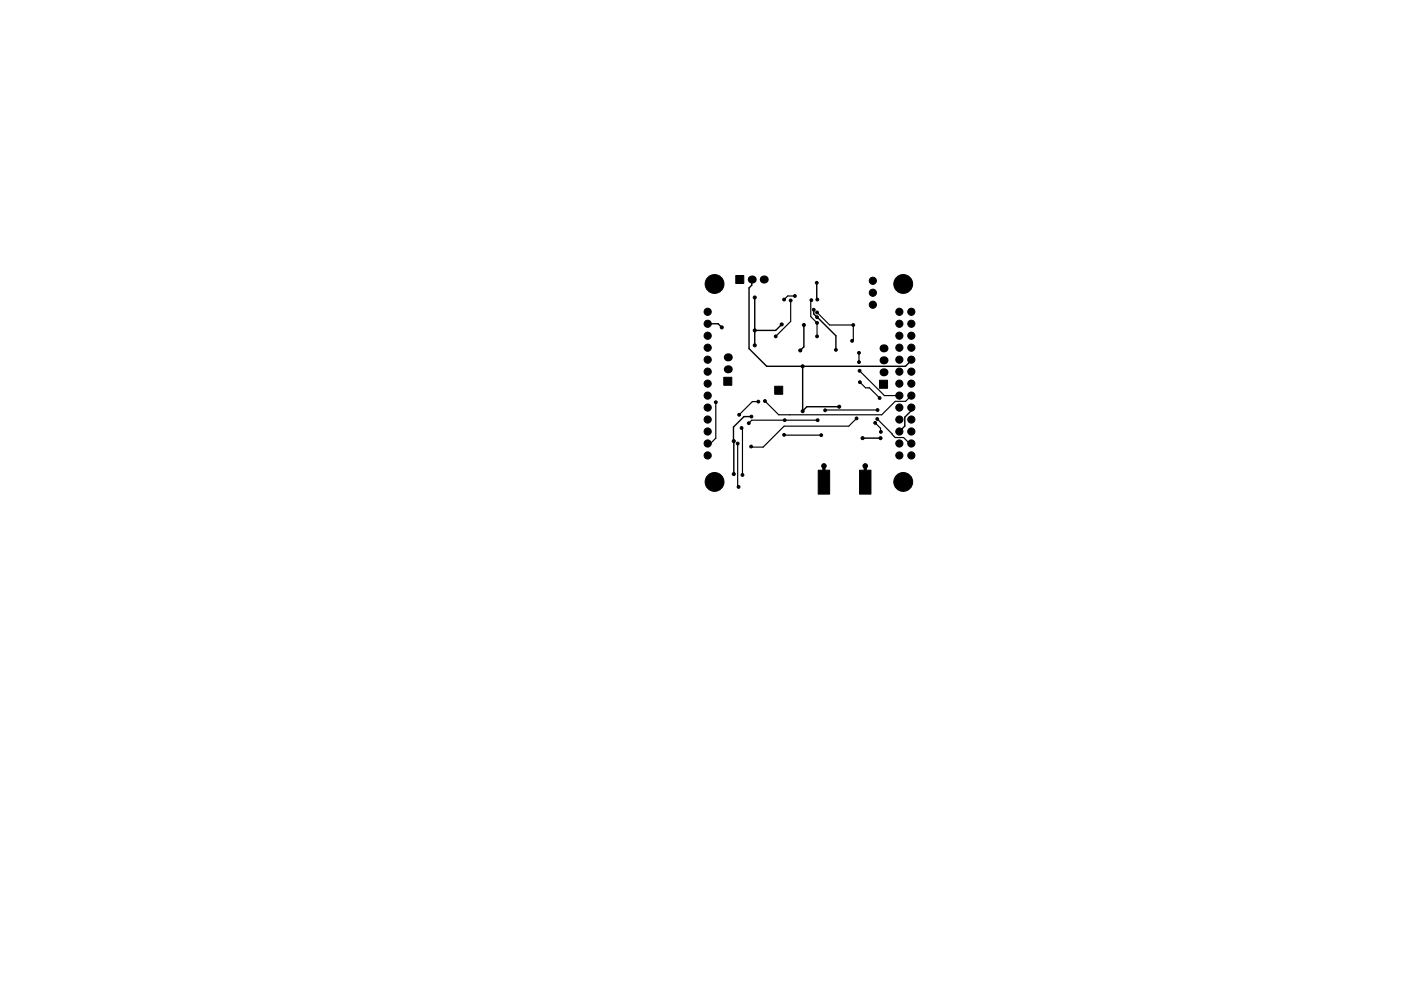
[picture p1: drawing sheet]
<svg xmlns="http://www.w3.org/2000/svg" width="297mm" height="210mm" viewBox="0 0 297 210" stroke-linecap="round" stroke-linejoin="round" font-family="sans-serif">
<g fill="#000" stroke="#000" stroke-width=".21">
<path d="M156 58.5h1.7v1.7h-1.7zM153.5 80h1.7v1.7h-1.7zM164.3 81.9h1.6v1.7h-1.6zM174.5 98.9h.4v.9h-.4zM183.2 98.9h.5v.9h-.5zM186.5 80.7h1.7v1.7h-1.7zM173.5 99.8h2.4v5h-2.4zM182.2 99.8h2.5v5h-2.5z"/>
<circle cx="185.1" cy="59.6" r=".76"/>
<circle cx="150" cy="68.7" r=".76"/>
<circle cx="150" cy="66.2" r=".76"/>
<circle cx="150" cy="71.2" r=".76"/>
<circle cx="150" cy="78.9" r=".76"/>
<circle cx="150" cy="73.8" r=".76"/>
<circle cx="150" cy="76.3" r=".76"/>
<circle cx="151.5" cy="60.3" r="2"/>
<circle cx="153" cy="69.5" r=".33"/>
<circle cx="160" cy="70.1" r=".33"/>
<circle cx="160" cy="73.3" r=".33"/>
<circle cx="160" cy="63.1" r=".33"/>
<circle cx="164.5" cy="71.4" r=".3"/>
<circle cx="165.7" cy="68.8" r=".33"/>
<circle cx="166.2" cy="63.6" r=".3"/>
<circle cx="167.6" cy="63.7" r=".3"/>
<circle cx="168.5" cy="62.8" r=".3"/>
<circle cx="169.7" cy="74.4" r=".33"/>
<circle cx="170.2" cy="77.7" r=".33"/>
<circle cx="170.4" cy="69" r=".33"/>
<circle cx="172" cy="63.7" r=".3"/>
<circle cx="172.5" cy="65.7" r=".3"/>
<circle cx="173.2" cy="60" r=".3"/>
<circle cx="173.2" cy="66.3" r=".3"/>
<circle cx="173.2" cy="67.3" r=".3"/>
<circle cx="173.2" cy="68.5" r=".3"/>
<circle cx="173.2" cy="71.4" r=".3"/>
<circle cx="173.3" cy="63.6" r=".3"/>
<circle cx="177.2" cy="74.2" r=".3"/>
<circle cx="180.7" cy="72.3" r=".3"/>
<circle cx="180.9" cy="69" r=".3"/>
<circle cx="182.1" cy="76.8" r=".3"/>
<circle cx="182.1" cy="74.9" r=".3"/>
<circle cx="182.2" cy="78.7" r=".3"/>
<circle cx="185.1" cy="62.1" r=".76"/>
<circle cx="185.1" cy="64.7" r=".76"/>
<circle cx="190.7" cy="68.7" r=".76"/>
<circle cx="190.7" cy="78.9" r=".76"/>
<circle cx="190.7" cy="66.2" r=".76"/>
<circle cx="190.7" cy="76.3" r=".76"/>
<circle cx="190.7" cy="73.8" r=".76"/>
<circle cx="190.7" cy="71.2" r=".76"/>
<circle cx="191.5" cy="60.3" r="2"/>
<circle cx="193.2" cy="78.9" r=".76"/>
<circle cx="193.2" cy="73.8" r=".76"/>
<circle cx="193.2" cy="76.3" r=".76"/>
<circle cx="193.2" cy="68.7" r=".76"/>
<circle cx="193.2" cy="66.2" r=".76"/>
<circle cx="193.2" cy="71.2" r=".76"/>
<circle cx="150" cy="89" r=".76"/>
<circle cx="150" cy="83.9" r=".76"/>
<circle cx="150" cy="94.1" r=".76"/>
<circle cx="150" cy="81.4" r=".76"/>
<circle cx="150" cy="91.6" r=".76"/>
<circle cx="150" cy="86.5" r=".76"/>
<circle cx="150" cy="96.6" r=".76"/>
<circle cx="151.8" cy="85.3" r=".3"/>
<circle cx="155.6" cy="93.6" r=".33"/>
<circle cx="156.4" cy="94.1" r=".3"/>
<circle cx="156.7" cy="88" r=".3"/>
<circle cx="157.2" cy="90.8" r=".3"/>
<circle cx="158.8" cy="89.8" r=".3"/>
<circle cx="159.2" cy="94.7" r=".3"/>
<circle cx="159.3" cy="88.4" r=".3"/>
<circle cx="160.8" cy="85.2" r=".3"/>
<circle cx="162.2" cy="85.1" r=".3"/>
<circle cx="166.2" cy="92.3" r=".3"/>
<circle cx="166.4" cy="89.1" r=".3"/>
<circle cx="170.2" cy="87.2" r=".33"/>
<circle cx="173.4" cy="89.1" r=".3"/>
<circle cx="174.1" cy="92.3" r=".3"/>
<circle cx="174.7" cy="98.9" r=".49"/>
<circle cx="174.9" cy="87.1" r=".3"/>
<circle cx="177.9" cy="86.3" r=".33"/>
<circle cx="181.6" cy="88.8" r=".3"/>
<circle cx="182.3" cy="81.1" r=".3"/>
<circle cx="182.9" cy="93" r=".33"/>
<circle cx="183.5" cy="98.9" r=".48"/>
<circle cx="185.5" cy="89.7" r=".3"/>
<circle cx="186" cy="88.9" r=".3"/>
<circle cx="186.1" cy="87" r=".3"/>
<circle cx="186.5" cy="84.4" r=".3"/>
<circle cx="186.7" cy="93" r=".33"/>
<circle cx="186.8" cy="91.6" r=".3"/>
<circle cx="190.7" cy="96.6" r=".76"/>
<circle cx="190.7" cy="86.5" r=".76"/>
<circle cx="190.7" cy="94.1" r=".76"/>
<circle cx="190.7" cy="89" r=".76"/>
<circle cx="190.7" cy="83.9" r=".76"/>
<circle cx="190.7" cy="91.6" r=".76"/>
<circle cx="190.7" cy="81.4" r=".76"/>
<circle cx="193.2" cy="86.5" r=".76"/>
<circle cx="193.2" cy="94.1" r=".76"/>
<circle cx="193.2" cy="89" r=".76"/>
<circle cx="193.2" cy="96.6" r=".76"/>
<circle cx="193.2" cy="83.9" r=".76"/>
<circle cx="193.2" cy="81.4" r=".76"/>
<circle cx="193.2" cy="91.6" r=".76"/>
<circle cx="151.5" cy="102.3" r="2"/>
<circle cx="155.6" cy="100.6" r=".33"/>
<circle cx="156.6" cy="103.3" r=".3"/>
<circle cx="157.4" cy="100.8" r=".3"/>
<circle cx="191.5" cy="102.3" r="2"/>
</g>
<g fill="#000">
<circle cx="159.4" cy="59.3" r=".85"/>
<circle cx="161.9" cy="59.3" r=".85"/>
<circle cx="154.3" cy="78.4" r=".85"/>
<circle cx="154.3" cy="75.8" r=".85"/>
<circle cx="187.3" cy="76.4" r=".85"/>
<circle cx="187.3" cy="73.9" r=".85"/>
<circle cx="187.3" cy="79" r=".85"/>
</g>
<g fill="none" stroke="#000" stroke-width=".25">
<path d="M167.6 63.7v4.5l-3.1 3.2M168.5 62.8h-1.5l-.8 .8M172 63.7l-.1 .1v3.4l1.3 1.3v2.9M173.2 66.3l2.7 2.7h5v3.1l-.2 .2M182.1 74.9v1.9M182.2 78.7l5.3 5.2h3.2M151.8 85.3v7.7l-1.2 1.1h-.6M156.4 94.1v9l.2 .2M157.2 90.8l.2 .2v9.8M160.8 85.2h-1.3l-2.8 2.8M166.2 92.3h7.9M173.4 89.1h-14l-.7 .7"/>
<path d="M181.6 88.8l-1.6 1.6h-13.8l-4.4 4.5h-2.4l-.1-.2M182.3 81.1l1.2 1.2h.8l2.2 2.1M185.5 89.7l1.2 1.2 .1 .7M186 88.9l3.8 3.9h1.8l1.2 1.3h.4M186.1 87l-11.2 .1M193.2 83.9l-1.2 1.2h-2.2l-2.9 2.9h-21.8l-2.9-2.9"/>
</g>
<path d="M159.4 59.3v1.2l-.6 .6v12.9l3.8 3.7h29.4l1.2-1.4M150 68.7h2.3l.7 .8M160 63.1v10.2M165.7 68.8l-1.2 1.3h-4.5M170.2 77.7v9.5M172.5 65.7v.9l4.7 4.6v3M173.2 60v3.4l.1 .2M173.2 67.3h.1M159.3 88.4h-1.6l-2.2 2.2 .1 10M177.9 86.3h-6.8l-.9 .9M182.9 93h3.8M193.2 86.5v.6l-1.4 1.4v1.9l-1.1 1.2" fill="none" stroke="#000" stroke-width=".3"/>
<path d="M170.4 69v4.6l-.7 .8" fill="none" stroke="#000" stroke-width=".31"/>
</svg>
